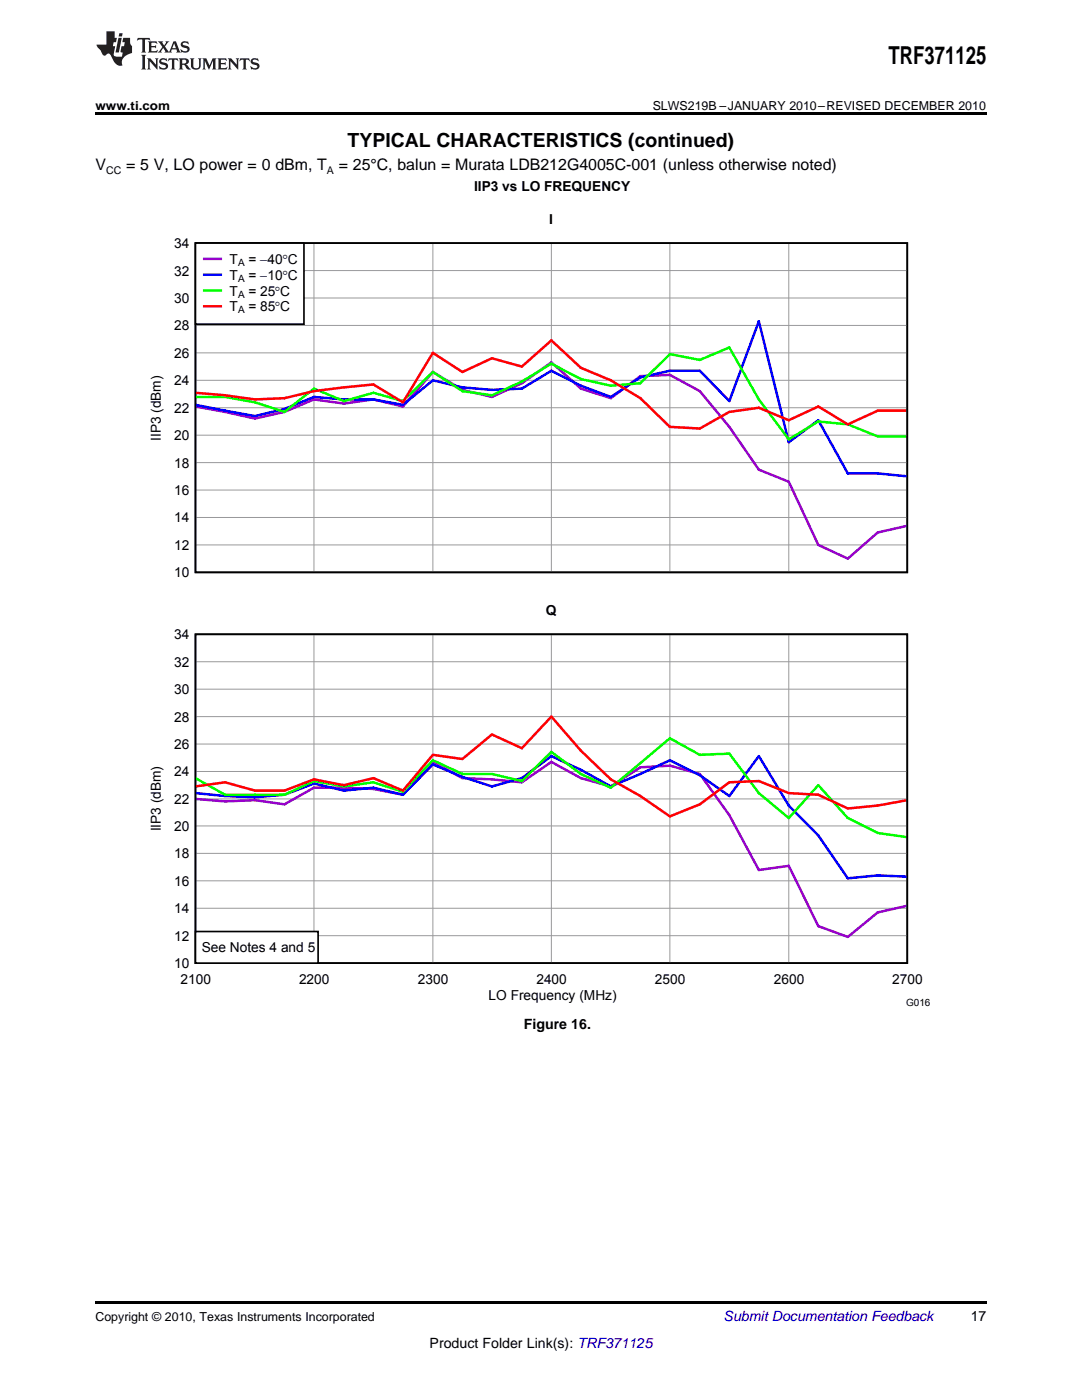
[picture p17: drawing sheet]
<svg xmlns="http://www.w3.org/2000/svg" width="216mm" height="279mm" viewBox="0 0 216 279" stroke-linecap="round" stroke-linejoin="round" font-family="sans-serif">
<defs><g id="words">
<text font-size="4.9" x="177.3" y="12.8">TRF371125</text>
<text font-size="3.9" x="69.4" y="29.3">TYPICAL CHARACTERISTICS (continued)</text>
<g font-size="3.2">
<text x="19" y="34">V</text>
<text x="25.2" y="34">= 5 V, LO power = 0 dBm, T</text>
<text x="67.6" y="34">= 25°C, balun = Murata LDB212G4005C-001 (unless otherwise noted)</text>
</g>
<g font-size="2.8">
<text x="104.5" y="205.3">Figure 16.</text>
<text x="193.7" y="263.6">17</text>
<text x="85.7" y="269">Product Folder Link(s): TRF371125</text>
</g>
<text font-size="2.8" fill="#0000c8" x="144.4" y="263.6">Submit Documentation Feedback</text>
<g font-size="2.7">
<text x="94.6" y="38.2">IIP3 vs LO FREQUENCY</text>
<text x="109.6" y="44.6">I</text>
<text x="34.8" y="49.5">34</text>
<text x="45.8" y="52.7">T</text>
<text x="49.6" y="52.7">= −40°C</text>
<text x="34.8" y="55">32</text>
<text x="45.8" y="55.8">T</text>
<text x="45.8" y="59">T</text>
<text x="49.6" y="55.8">= −10°C</text>
<text x="49.6" y="59">= 25°C</text>
<text x="34.8" y="65.9">28</text>
<text x="34.8" y="60.5">30</text>
<text x="45.8" y="62.1">T</text>
<text x="49.6" y="62.1">= 85°C</text>
<text x="34.8" y="71.4">26</text>
<text x="34.8" y="76.9">24</text>
<text x="34.8" y="82.4">22</text>
<text x="32.1" y="87.9" transform="rotate(-90 32.1 87.9)">IIP3 (dBm)</text>
<text x="34.8" y="87.8">20</text>
<text x="34.8" y="93.3">18</text>
<text x="34.8" y="98.8">16</text>
<text x="34.8" y="104.3">14</text>
<text x="34.8" y="109.7">12</text>
<text x="34.8" y="115.2">10</text>
<text x="108.9" y="122.7">Q</text>
<text x="34.8" y="127.6">34</text>
<text x="34.8" y="133.1">32</text>
<text x="34.8" y="138.5">30</text>
<text x="34.8" y="149.5">26</text>
<text x="34.8" y="144">28</text>
<text x="34.8" y="155">24</text>
<text x="34.8" y="160.4">22</text>
<text x="32.1" y="165.9" transform="rotate(-90 32.1 165.9)">IIP3 (dBm)</text>
<text x="34.8" y="165.8">20</text>
<text x="34.8" y="171.3">18</text>
<text x="34.8" y="176.8">16</text>
<text x="34.8" y="182.3">14</text>
<text x="34.8" y="187.7">12</text>
<text x="40.2" y="190.1">See Notes 4 and 5</text>
<text x="34.8" y="193.2">10</text>
<text x="36" y="196.4">2100</text>
<text x="59.7" y="196.4">2200</text>
<text x="83.4" y="196.4">2300</text>
<text x="107" y="196.4">2400</text>
<text x="130.7" y="196.4">2500</text>
<text x="154.4" y="196.4">2600</text>
<text x="178" y="196.4">2700</text>
<text x="97.5" y="199.6">LO Frequency (MHz)</text>
</g>
<g font-size="2.5">
<text x="19" y="21.9">www.ti.com</text>
<text x="130.2" y="21.9">SLWS219B –JANUARY 2010–REVISED DECEMBER 2010</text>
<text x="19" y="263.6">Copyright © 2010, Texas Instruments Incorporated</text>
</g>
<g font-size="2.1">
<text x="21.2" y="34.6">CC</text>
<text x="65.2" y="34.6">A</text>
</g>
<g font-size="2">
<text x="47.5" y="53.1">A</text>
<text x="47.5" y="56.2">A</text>
<text x="47.5" y="59.4">A</text>
<text x="47.5" y="62.5">A</text>
<text x="180.8" y="200.8">G016</text>
</g>
</g></defs>
<g fill="#231f20">
<path d="M27.5 7.6l-.1 .5 .4-.2h.6v.1v2.1l-.2 .4h1l-.3-.4v-2.1l.1-.1h.5l.5 .2-.2-.5zM29.5 8.3l.2 .3v1.5l-.2 .4h1.8l.2-.6a1.04 1.04 0 0 1-1.3 .2v-.7h.6l.3 .2v-.6l-.3 .2h-.6v-.6l.8-.1 .4 .3-.2-.5zM31.5 8.3l.9 1.1-.9 1.1h.8l-.2-.2 .5-.7 .4 .7-.2 .2h1.5l-.1-.2 .1-.4h.9l.1 .4-.2 .2h1l-.3-.3-.7-1.9h-.5l-.9 2-.8-1 .9-1h-.8l.1 .3-.3 .5-.4-.6 .2-.2zM34.7 8.6l.4 1h-.7zM36.3 8.4a.63 .63 0 0 0-.2 .7 .63 .63 0 0 0 .6 .4l.6 .2 .1 .2a.75 .75 0 0 1-.7 .4 .75 .75 0 0 1-.6-.5l.1 .7 .1-.1a1.11 1.11 0 0 0 1.5-.6 1.13 1.13 0 0 0-1.2-.8l-.1-.4a1.04 1.04 0 0 1 1.2 .2l-.2-.5-.1 .1-.5-.2zM28.2 10.9l.2 .4v2.2l-.2 .4h1l-.3-.4v-2.2l.3-.4zM29.3 11.6l.3 .4v1.5l-.3 .4h.8l-.2-.4v-1.3l1.5 1.7v-1.9l.2-.4h-.7l.2 .4v.9l-1.1-1.3zM32 11.8a.62 .62 0 0 0-.2 .7 .62 .62 0 0 0 .6 .4l.6 .1 .1 .3a.76 .76 0 0 1-.7 .3 .76 .76 0 0 1-.6-.4l.1 .7 .1-.1a1.11 1.11 0 0 0 1.5-.6 1.13 1.13 0 0 0-1.2-.8l-.1-.4a1.04 1.04 0 0 1 1.2 .2l-.2-.6-.1 .1-.5-.1zM33.7 11.6l-.2 .6a.61 .61 0 0 1 .8-.3v1.6l-.2 .4h.9l-.2-.4v-1.6a.63 .63 0 0 1 .8 .3l-.2-.6zM35.6 11.6l.3 .4v1.5l-.3 .4h1l-.2-.2v-.8l.5 .2a.76 .76 0 0 0 1.2 .7l-1-1a.58 .58 0 0 0 .6-.5 .58 .58 0 0 0-.5-.6zM36.4 11.9h.1a.45 .45 0 0 1 .5 .1 .45 .45 0 0 1 .1 .5l-.7 .2zM37.9 11.6l.2 .2a2.17 2.17 0 0 0 .3 1.9 .99 .99 0 0 0 1.6-.6v-1.1l.2-.4h-.7l.2 .2a1.92 1.92 0 0 1-.2 1.8 .6 .6 0 0 1-.9-.5v-1.1l.2-.4zM40.4 11.6l.2 .4v1.5l-.2 .4h.7l-.2-.4v-1.4l.8 1.8 .8-1.8v1.4l-.2 .4h.9l-.2-.4v-1.5l.2-.4h-.8l-.6 1.5-.6-1.5zM43.4 11.6l.2 .4v1.5l-.2 .4h1.8l.2-.6a1.04 1.04 0 0 1-1.3 .1v-.6h.5l.4 .2v-.6l-.4 .2h-.5v-.7h.8l.3 .3-.1-.6zM45.5 11.6l.2 .4v1.5l-.2 .4h.7l-.2-.4v-1.3l1.5 1.7v-1.9l.2-.4h-.7l.2 .4v.9l-1.1-1.3zM47.9 11.6l-.1 .6a.61 .61 0 0 1 .8-.3v1.6l-.3 .4h1l-.3-.4 .1-1.6a.63 .63 0 0 1 .7 .3l-.1-.6zM50.2 11.8a.62 .62 0 0 0-.2 .7 .62 .62 0 0 0 .6 .4l.6 .1 .2 .3a.76 .76 0 0 1-.8 .3 .76 .76 0 0 1-.6-.4l.1 .7 .2-.1a1.11 1.11 0 0 0 1.5-.6 1.13 1.13 0 0 0-1.3-.8l-.1-.4a1.04 1.04 0 0 1 1.2 .2l-.1-.6-.2 .1-.5-.1z"/>
<path d="M21.2 6.3v2.6h-1.9l.1 .4 .7 .9a.91 .91 0 0 0 1 .8 .56 .56 0 0 1 .5-.3 .56 .56 0 0 1 .5 .3l.4 .8a1.53 1.53 0 0 0 1.9 1.2 1.54 1.54 0 0 1 1-2.1l.9-.3v-1.4a1.52 1.52 0 0 1-.3-1.6h-1.4l-.2 .8h.5l-.2 .8h-.4l-.2 1v.2l.4 .1-.2 .8a1.93 1.93 0 0 1-1.6-.3l.3-1.8h-.5l.2-.8h.4l.2-.8h-.4v-1.3zM23.6 7.6l-.6 2.9h.7l.6-2.9zM23.8 6.6l-.1 .7h.6l.2-.7z"/>
</g>
<path d="M39 48.5h142v65.7h-142z" fill="none" stroke="#000" stroke-width=".33"/>
<g fill="none" stroke="#999" stroke-width=".2">
<path d="M39 59.5h142.1M39 54h142.1M62.6 48.5v65.8M86.4 48.5v65.8M110 48.5v65.8M133.7 48.5v65.8M157.4 48.5v65.8M39 75.9h142.1M39 70.4h142.1M39 64.9h142.1M39 97.8h142.1M39 92.3h142.1"/>
<path d="M39 86.8h142.1M39 81.4h142.1M39 108.8h142.1M39 103.3h142.1"/>
</g>
<path d="M39 81.1l5.9 1.1 6 1.3 5.9-1.3 5.8-2.5 6 .8 5.9-.8 5.9 1.4 6-6.9 5.9 3.6 5.9 1.4 5.9-2.7 5.9-4.2 5.9 5.3 6 1.9 5.9-4.4 5.9-.3 5.9 3.3 5.9 7.1 5.9 8.5 6 2.4 5.9 12.7 5.9 2.7 5.9-5.2 5.9-1.4" fill="none" stroke="#90c" stroke-width=".5"/>
<path d="M39 80.8l11.9 2.2 5.9-1.4 5.8-2.4 6 .5h5.9l5.9 1.1 6-4.9 5.9 1.4 5.9 .5 5.9-.2 5.9-3.6 5.9 3 6 2.2 5.9-3.9 5.9-1.3h5.9l5.9 6 5.9-15.9 6 24.2 5.9-4.4 5.9 10.6h5.9l5.9 .6" fill="none" stroke="#00f" stroke-width=".5"/>
<path d="M39 79.2h5.9l6 1.1 5.9 1.9 5.8-4.6 6 2.4 5.9-1.6 5.9 1.6 6-5.8 5.9 3.9 5.9 .8 5.9-2.8 5.9-3.5 5.9 3 6 1.4 5.9-.5 5.9-5.8 5.9 1.1 5.9-2.5 5.9 10.4 6 8 5.9-3.6 5.9 .6 5.9 2.4h5.9" fill="none" stroke="#0f0" stroke-width=".5"/>
<path d="M39 78.4l5.9 .5 6 .8 5.9-.2 5.8-1.4 11.9-1.4 5.9 3.6 6-9.9 5.9 3.8 5.9-2.7 5.9 1.7 5.9-5.3 5.9 5.5 6 2.5 5.9 3.6 5.9 5.7 5.9 .3 5.9-3.3 5.9-.8 6 2.5 5.9-2.8 5.9 3.6 5.9-2.7h5.9" fill="none" stroke="#f00" stroke-width=".5"/>
<g fill="#fff">
<path d="M36 115.8h7v6.3h-7z"/>
<path d="M59.7 115.8h6.9v6.3h-6.9z"/>
<path d="M83.1 115.8h6.9v6.3h-6.9z"/>
<path d="M106.5 115.8h7v6.3h-7z"/>
<path d="M129.8 115.8h7v6.3h-7z"/>
<path d="M154 115.8h7v6.3h-7z"/>
<path d="M177.5 115.8h6.9v6.3h-6.9z"/>
<path d="M39 48.5h21.7v16.2h-21.7z"/>
</g>
<path d="M39 48.5h21.7v16.2h-21.7zM39 126.6h142v65.6h-142z" fill="none" stroke="#000" stroke-width=".33"/>
<path d="M40.7 51.7h3.4M39 159.4l5.9 .5 6-.2 5.9 .8 5.8-3.3h6l5.9 .3 5.9 1.1 6-6.5 5.9 3.2 5.9 .2 5.9 .6 5.9-4 5.9 3.2 6 1.7 5.9-3.9 5.9-.3 5.9 1.7 5.9 8.2 5.9 10.9 6-.8 5.9 12 5.9 2.2 5.9-4.9 5.9-1.3" fill="none" stroke="#90c" stroke-width=".5"/>
<path d="M40.7 54.8h3.4M39 158.3l5.9 .6 6 .2 5.9-.5 5.8-2.2 6 1.4 5.9-.6 5.9 1.4 6-6 5.9 2.4 5.9 2 5.9-1.7 5.9-4.4 5.9 2.7 6 3.4 5.9-2.5 5.9-2.8 5.9 3 5.9 4.2 5.9-8 6 9.9 5.9 5.9 5.9 8.6 5.9-.6 5.9 .3" fill="none" stroke="#00f" stroke-width=".5"/>
<path d="M40.7 58h3.4M39 155.3l5.9 3.3h11.9l5.8-2.7 6 1.1 5.9-.9 5.9 1.9 6-6.3 5.9 2.8h5.9l5.9 1.4 5.9-5.8 5.9 4.4 6 2.7 11.8-9.9 5.9 3.3 5.9-.2 5.9 7.9 6 5 5.9-6.6 5.9 6.6 5.9 2.9 5.9 .9" fill="none" stroke="#0f0" stroke-width=".5"/>
<path d="M40.7 61.1h3.4M39 156.9l5.9-.8 6 1.7h5.9l5.8-2.3 6 1.2 5.9-1.4 5.9 2.5 6-7.2 5.9 .9 5.9-4.9 5.9 2.7 5.9-6.3 5.9 6.8 6 5.7 5.9 3.4 5.9 4 5.9-2.4 5.9-4.4 5.9-.2 6 2.4 5.9 .3 5.9 2.8 5.9-.6 5.9-1.1" fill="none" stroke="#f00" stroke-width=".5"/>
<g fill="none" stroke="#999" stroke-width=".2">
<path d="M39 137.5h142.1M39 132.1h142.1M62.6 126.6v65.7M86.4 126.6v65.7M110 126.6v65.7M133.7 126.6v65.7M157.4 126.6v65.7M39 159.4h142.1M39 154h142.1M39 148.5h142.1M39 143h142.1M39 175.8h142.1"/>
<path d="M39 170.3h142.1M39 164.8h142.1M39 186.7h142.1M39 181.3h142.1"/>
</g>
<path d="M39 185.9h24.5v6.3h-24.5z" fill="#fff"/>
<path d="M39 185.9h24.5v6.3h-24.5z" fill="none" stroke="#000" stroke-width=".33"/>
<path d="M19 259.7h177.8v.5h-177.8z" fill="#000"/>
<path d="M111.5 207.1h.3v.7h-.3z" fill="#fff"/>
<path d="M19 22.5h177.8v.5h-177.8z" fill="#000"/>
<use href="#words"/>
</svg>
